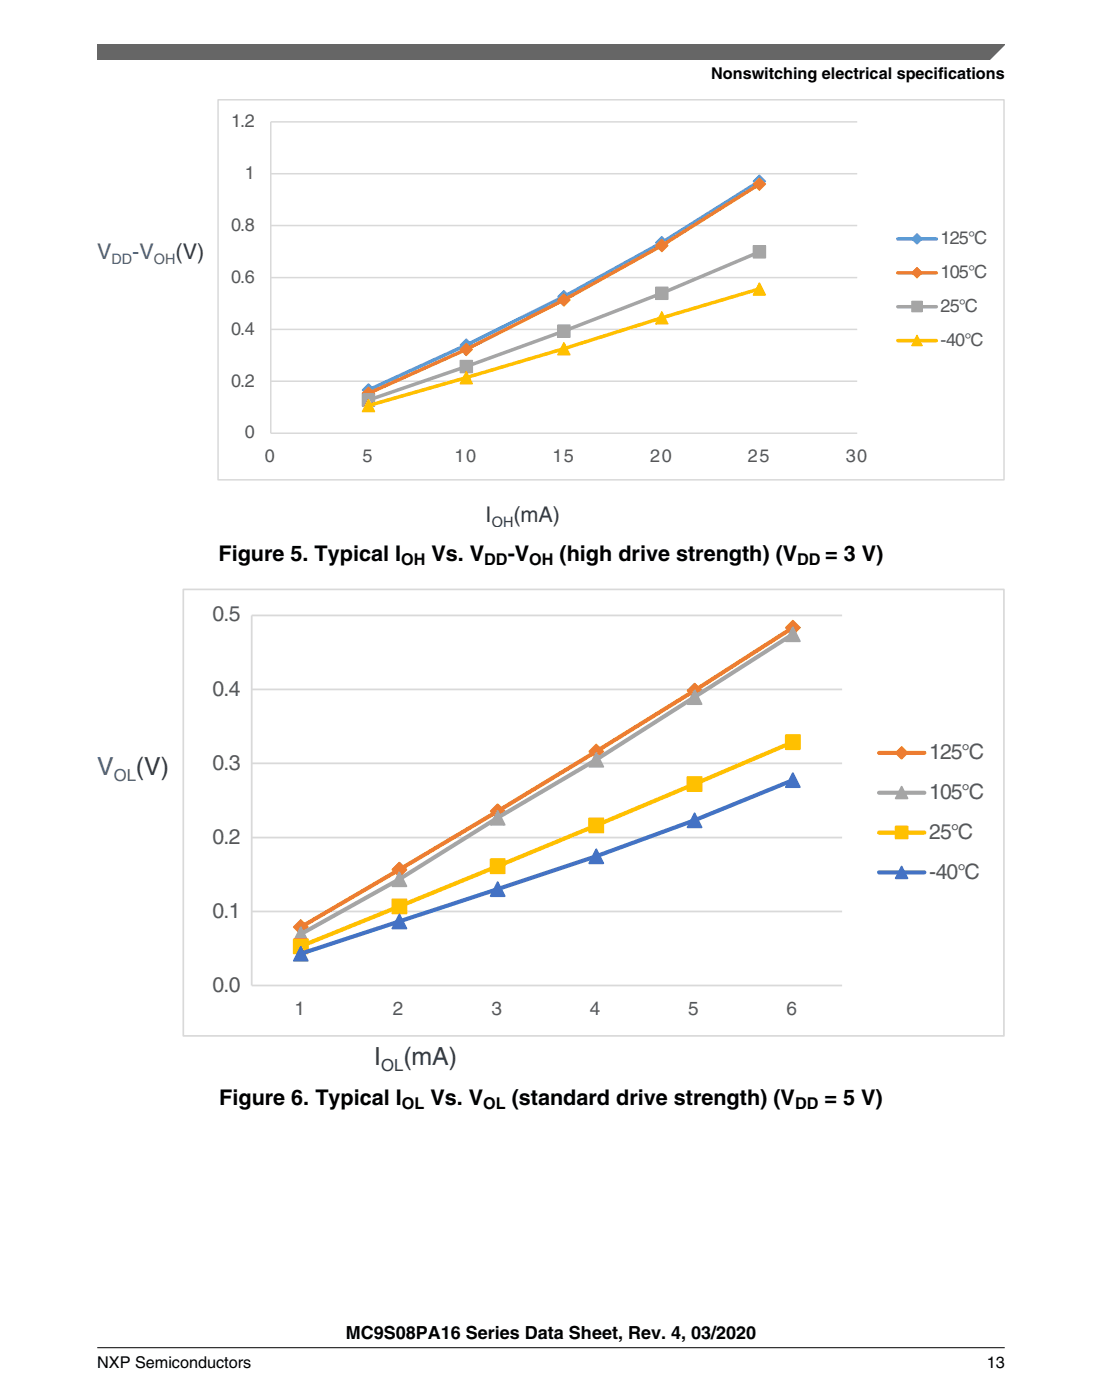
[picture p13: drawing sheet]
<svg xmlns="http://www.w3.org/2000/svg" width="216mm" height="274mm" viewBox="0 0 216 274" stroke-linecap="round" stroke-linejoin="round" font-family="sans-serif">
<defs><g id="words">
<text font-size="4.9" fill="#4e6172" x="19" y="151.8">V</text>
<g font-size="4.9" fill="#2c3b4e">
<text x="26.6" y="151.8">(V)</text>
<text x="73.3" y="208.7">I</text>
<text x="79" y="208.7">(mA)</text>
</g>
<g font-size="4.2" fill="#4e6172">
<text x="19" y="50.7">V</text>
<text x="25.9" y="50.7">-V</text>
</g>
<g font-size="4.2" fill="#2c3b4e">
<text x="34.4" y="50.7">(V)</text>
<text x="95.1" y="102.2">I</text>
<text x="100.6" y="102.2">(mA)</text>
</g>
<g font-size="4.2">
<text x="42.8" y="109.9">Figure 5. Typical I</text>
<text x="84.5" y="109.9">Vs. V</text>
<text x="99.5" y="109.9">-V</text>
<text x="109.6" y="109.9">(high drive strength) (V</text>
<text x="161.7" y="109.9">= 3 V)</text>
<text x="43" y="216.5">Figure 6. Typical I</text>
<text x="84.3" y="216.5">Vs. V</text>
<text x="100.3" y="216.5">(standard drive strength) (V</text>
<text x="161.5" y="216.5">= 5 V)</text>
</g>
<g font-size="4.2" fill="#595959">
<text x="41.7" y="121.8">0.5</text>
<text x="41.7" y="136.3">0.4</text>
<text x="182.1" y="148.7">125°C</text>
<text x="41.7" y="150.8">0.3</text>
<text x="182.1" y="156.5">105°C</text>
<text x="41.7" y="165.3">0.2</text>
<text x="182.1" y="164.3">25°C</text>
<text x="182.1" y="172.1">-40°C</text>
<text x="41.7" y="179.8">0.1</text>
<text x="41.7" y="194.3">0.0</text>
</g>
<g font-size="3.7" fill="#595959">
<text x="57.7" y="199">1</text>
<text x="77" y="199">2</text>
<text x="96.3" y="199">3</text>
<text x="115.6" y="199">4</text>
<text x="134.8" y="199">5</text>
<text x="154.1" y="199">6</text>
</g>
<g font-size="3.5" fill="#595959">
<text x="45.3" y="24.9">1.2</text>
<text x="48" y="35.1">1</text>
<text x="45.3" y="45.2">0.8</text>
<text x="184.3" y="47.8">125°C</text>
<text x="45.3" y="55.4">0.6</text>
<text x="184.3" y="54.5">105°C</text>
<text x="45.3" y="65.6">0.4</text>
<text x="184.3" y="61.1">25°C</text>
<text x="184.3" y="67.8">-40°C</text>
<text x="45.3" y="75.7">0.2</text>
<text x="48" y="85.9">0</text>
<text x="51.9" y="90.5">0</text>
<text x="71" y="90.5">5</text>
<text x="89.1" y="90.5">10</text>
<text x="108.2" y="90.5">15</text>
<text x="127.4" y="90.5">20</text>
<text x="146.5" y="90.5">25</text>
<text x="165.7" y="90.5">30</text>
</g>
<text font-size="3.5" x="67.8" y="262.3">MC9S08PA16 Series Data Sheet, Rev. 4, 03/2020</text>
<text font-size="3.3" fill="#4e6172" x="22.3" y="153">OL</text>
<text font-size="3.3" fill="#2c3b4e" x="74.7" y="209.8">OL</text>
<g font-size="3.2">
<text x="139.3" y="15.5">Nonswitching electrical specifications</text>
<text x="78.6" y="110.7">OH</text>
<text x="94.9" y="110.7">DD</text>
<text x="103.7" y="110.7">OH</text>
<text x="156.2" y="110.7">DD</text>
<text x="78.7" y="217.4">OL</text>
<text x="94.7" y="217.4">OL</text>
<text x="155.8" y="217.4">DD</text>
<text x="19" y="268">NXP Semiconductors</text>
<text x="193.3" y="268">13</text>
</g>
<g font-size="2.8" fill="#4e6172">
<text x="21.9" y="51.7">DD</text>
<text x="30.2" y="51.7">OH</text>
</g>
<text font-size="2.8" fill="#2c3b4e" x="96.3" y="103.2">OH</text>
</g></defs>
<path d="M53 34h114.9M167.9 23.9h-114.9v61h114.9M53 54.4h114.9M53 44.2h114.9M53 74.7h114.9M53 64.5h114.9" fill="none" stroke="#d9d9d9" stroke-width=".3"/>
<path d="M148.8 35.5l-19.2 12-19.1 10.6-19.1 9.5-19.2 8.8" fill="none" stroke="#5b9bd5" stroke-width=".69"/>
<path d="M72.2 75.2l1.2 1.2-1.2 1.2-1.2-1.2z" fill="#5b9bd5"/>
<path d="M72.2 75.2l1.2 1.2-1.2 1.2-1.2-1.2z" fill="none" stroke="#5b9bd5" stroke-width=".28"/>
<path d="M91.4 66.4l1.1 1.2-1.1 1.2-1.2-1.2z" fill="#5b9bd5"/>
<path d="M91.4 66.4l1.1 1.2-1.1 1.2-1.2-1.2z" fill="none" stroke="#5b9bd5" stroke-width=".28"/>
<path d="M109.3 58.1l1.2-1.1 1.2 1.1-1.2 1.2z" fill="#5b9bd5"/>
<path d="M109.3 58.1l1.2-1.1 1.2 1.1-1.2 1.2z" fill="none" stroke="#5b9bd5" stroke-width=".28"/>
<path d="M129.7 46.4l1.1 1.2-1.1 1.1-1.2-1.1z" fill="#5b9bd5"/>
<path d="M129.7 46.4l1.1 1.2-1.1 1.1-1.2-1.1z" fill="none" stroke="#5b9bd5" stroke-width=".28"/>
<path d="M148.8 34.3l1.2 1.2-1.2 1.2-1.2-1.2z" fill="#5b9bd5"/>
<path d="M148.8 34.3l1.2 1.2-1.2 1.2-1.2-1.2z" fill="none" stroke="#5b9bd5" stroke-width=".28"/>
<path d="M148.8 36.1a488.2 488.2 0 0 1-76.6 41" fill="none" stroke="#ed7d31" stroke-width=".69"/>
<path d="M72.2 75.9l1.2 1.2-1.2 1.1-1.2-1.1z" fill="#ed7d31"/>
<path d="M72.2 75.9l1.2 1.2-1.2 1.1-1.2-1.1z" fill="none" stroke="#ed7d31" stroke-width=".28"/>
<path d="M90.2 68.5l1.2-1.2 1.1 1.2-1.1 1.2z" fill="#ed7d31"/>
<path d="M90.2 68.5l1.2-1.2 1.1 1.2-1.1 1.2z" fill="none" stroke="#ed7d31" stroke-width=".28"/>
<path d="M109.3 58.8l1.2-1.2 1.2 1.2-1.2 1.2z" fill="#ed7d31"/>
<path d="M109.3 58.8l1.2-1.2 1.2 1.2-1.2 1.2z" fill="none" stroke="#ed7d31" stroke-width=".28"/>
<path d="M129.7 46.9l1.1 1.2-1.1 1.2-1.2-1.2z" fill="#ed7d31"/>
<path d="M129.7 46.9l1.1 1.2-1.1 1.2-1.2-1.2z" fill="none" stroke="#ed7d31" stroke-width=".28"/>
<path d="M148.8 34.9l1.2 1.2-1.2 1.2-1.2-1.2z" fill="#ed7d31"/>
<path d="M148.8 34.9l1.2 1.2-1.2 1.2-1.2-1.2z" fill="none" stroke="#ed7d31" stroke-width=".28"/>
<path d="M148.8 49.4a904.2 904.2 0 0 1-76.6 29" fill="none" stroke="#a5a5a5" stroke-width=".69"/>
<path d="M71 77.2h2.4v2.4h-2.4z" fill="#a5a5a5"/>
<path d="M71 77.2h2.4v2.4h-2.4z" fill="none" stroke="#a5a5a5" stroke-width=".28"/>
<path d="M90.2 70.6h2.3v2.4h-2.3z" fill="#a5a5a5"/>
<path d="M90.2 70.6h2.3v2.4h-2.3z" fill="none" stroke="#a5a5a5" stroke-width=".28"/>
<path d="M109.3 63.7h2.4v2.4h-2.4z" fill="#a5a5a5"/>
<path d="M109.3 63.7h2.4v2.4h-2.4z" fill="none" stroke="#a5a5a5" stroke-width=".28"/>
<path d="M128.5 56.3h2.3v2.3h-2.3z" fill="#a5a5a5"/>
<path d="M128.5 56.3h2.3v2.3h-2.3z" fill="none" stroke="#a5a5a5" stroke-width=".28"/>
<path d="M147.6 48.2h2.4v2.3h-2.4z" fill="#a5a5a5"/>
<path d="M147.6 48.2h2.4v2.3h-2.4z" fill="none" stroke="#a5a5a5" stroke-width=".28"/>
<path d="M148.8 56.6l-19.2 5.7-19.1 6-38.3 11.2" fill="none" stroke="#ffc000" stroke-width=".69"/>
<path d="M72.2 78.3l1.2 2.4h-2.4z" fill="#ffc000"/>
<path d="M72.2 78.3l1.2 2.4h-2.4z" fill="none" stroke="#ffc000" stroke-width=".28"/>
<path d="M91.4 72.8l1.1 2.4h-2.3z" fill="#ffc000"/>
<path d="M91.4 72.8l1.1 2.4h-2.3z" fill="none" stroke="#ffc000" stroke-width=".28"/>
<path d="M110.5 67.1l1.2 2.4h-2.4z" fill="#ffc000"/>
<path d="M110.5 67.1l1.2 2.4h-2.4z" fill="none" stroke="#ffc000" stroke-width=".28"/>
<path d="M129.7 61.1l1.1 2.4h-2.3z" fill="#ffc000"/>
<path d="M129.7 61.1l1.1 2.4h-2.3z" fill="none" stroke="#ffc000" stroke-width=".28"/>
<path d="M148.8 55.4l1.2 2.4h-2.4z" fill="#ffc000"/>
<path d="M148.8 55.4l1.2 2.4h-2.4z" fill="none" stroke="#ffc000" stroke-width=".28"/>
<path d="M175.9 46.8h7.5" fill="none" stroke="#5b9bd5" stroke-width=".69"/>
<path d="M179.7 45.8l.9 1-.9 1-1-1z" fill="#5b9bd5"/>
<path d="M179.7 45.8l.9 1-.9 1-1-1z" fill="none" stroke="#5b9bd5" stroke-width=".28"/>
<path d="M175.9 53.5h7.5" fill="none" stroke="#ed7d31" stroke-width=".69"/>
<path d="M179.7 52.5l.9 1-.9 .9-1-.9z" fill="#ed7d31"/>
<path d="M179.7 52.5l.9 1-.9 .9-1-.9z" fill="none" stroke="#ed7d31" stroke-width=".28"/>
<path d="M175.9 60.1h7.5" fill="none" stroke="#a5a5a5" stroke-width=".69"/>
<path d="M178.7 59.1h1.9v2h-1.9z" fill="#a5a5a5"/>
<path d="M178.7 59.1h1.9v2h-1.9z" fill="none" stroke="#a5a5a5" stroke-width=".3"/>
<path d="M175.9 66.7h7.5" fill="none" stroke="#ffc000" stroke-width=".69"/>
<path d="M179.7 65.7l.9 2h-1.9z" fill="#ffc000"/>
<path d="M179.7 65.7l.9 2h-1.9z" fill="none" stroke="#ffc000" stroke-width=".28"/>
<path d="M42.7 19.6h154v74.4h-154z" fill="none" stroke="#d9d9d9" stroke-width=".3"/>
<path d="M49.3 135.1h115.7M165 120.6h-115.7v72.5h115.7M49.3 149.6h115.7M49.3 178.6h115.7M49.3 164.1h115.7" fill="none" stroke="#d9d9d9" stroke-width=".35"/>
<path d="M155.3 123a2187.5 2187.5 0 0 1-96.3 58.7" fill="none" stroke="#ed7d31" stroke-width=".81"/>
<path d="M57.5 181.7l1.4-1.4 1.4 1.4-1.4 1.3z" fill="#ed7d31"/>
<path d="M57.5 181.7l1.4-1.4 1.4 1.4-1.4 1.3z" fill="none" stroke="#ed7d31" stroke-width=".33"/>
<path d="M78.2 169l1.4 1.4-1.4 1.4-1.3-1.4z" fill="#ed7d31"/>
<path d="M78.2 169l1.4 1.4-1.4 1.4-1.3-1.4z" fill="none" stroke="#ed7d31" stroke-width=".33"/>
<path d="M96.1 159l1.4-1.4 1.4 1.4-1.4 1.3z" fill="#ed7d31"/>
<path d="M96.1 159l1.4-1.4 1.4 1.4-1.4 1.3z" fill="none" stroke="#ed7d31" stroke-width=".33"/>
<path d="M115.4 147.2l1.4-1.3 1.4 1.3-1.4 1.4z" fill="#ed7d31"/>
<path d="M115.4 147.2l1.4-1.3 1.4 1.3-1.4 1.4z" fill="none" stroke="#ed7d31" stroke-width=".33"/>
<path d="M136.1 133.9l1.4 1.4-1.4 1.4-1.4-1.4z" fill="#ed7d31"/>
<path d="M136.1 133.9l1.4 1.4-1.4 1.4-1.4-1.4z" fill="none" stroke="#ed7d31" stroke-width=".33"/>
<path d="M155.3 121.6l1.4 1.4-1.4 1.4-1.4-1.4z" fill="#ed7d31"/>
<path d="M155.3 121.6l1.4 1.4-1.4 1.4-1.4-1.4z" fill="none" stroke="#ed7d31" stroke-width=".33"/>
<path d="M155.3 124.3l-38.5 24.6-19.3 11.3-19.3 12.1-19.2 10.7" fill="none" stroke="#a5a5a5" stroke-width=".81"/>
<path d="M58.9 181.7l1.4 2.7h-2.8z" fill="#a5a5a5"/>
<path d="M58.9 181.7l1.4 2.7h-2.8z" fill="none" stroke="#a5a5a5" stroke-width=".33"/>
<path d="M78.2 170.9l1.4 2.8h-2.7z" fill="#a5a5a5"/>
<path d="M78.2 170.9l1.4 2.8h-2.7z" fill="none" stroke="#a5a5a5" stroke-width=".33"/>
<path d="M97.5 158.8l1.4 2.8h-2.8z" fill="#a5a5a5"/>
<path d="M97.5 158.8l1.4 2.8h-2.8z" fill="none" stroke="#a5a5a5" stroke-width=".33"/>
<path d="M116.8 147.5l1.4 2.7h-2.8z" fill="#a5a5a5"/>
<path d="M116.8 147.5l1.4 2.7h-2.8z" fill="none" stroke="#a5a5a5" stroke-width=".33"/>
<path d="M136.1 135.2l1.4 2.8h-2.8z" fill="#a5a5a5"/>
<path d="M136.1 135.2l1.4 2.8h-2.8z" fill="none" stroke="#a5a5a5" stroke-width=".33"/>
<path d="M155.3 122.9l1.4 2.8h-2.8z" fill="#a5a5a5"/>
<path d="M155.3 122.9l1.4 2.8h-2.8z" fill="none" stroke="#a5a5a5" stroke-width=".33"/>
<path d="M155.3 145.4l-38.5 16.3-57.8 23.7" fill="none" stroke="#ffc000" stroke-width=".81"/>
<path d="M57.5 184h2.8v2.8h-2.8z" fill="#ffc000"/>
<path d="M57.5 184h2.8v2.8h-2.8z" fill="none" stroke="#ffc000" stroke-width=".33"/>
<path d="M76.9 176.2h2.7v2.8h-2.7z" fill="#ffc000"/>
<path d="M76.9 176.2h2.7v2.8h-2.7z" fill="none" stroke="#ffc000" stroke-width=".33"/>
<path d="M96.1 168.3h2.8v2.8h-2.8z" fill="#ffc000"/>
<path d="M96.1 168.3h2.8v2.8h-2.8z" fill="none" stroke="#ffc000" stroke-width=".33"/>
<path d="M115.4 160.3h2.8v2.8h-2.8z" fill="#ffc000"/>
<path d="M115.4 160.3h2.8v2.8h-2.8z" fill="none" stroke="#ffc000" stroke-width=".33"/>
<path d="M134.7 152.2h2.8v2.8h-2.8z" fill="#ffc000"/>
<path d="M134.7 152.2h2.8v2.8h-2.8z" fill="none" stroke="#ffc000" stroke-width=".33"/>
<path d="M153.9 144h2.8v2.8h-2.8z" fill="#ffc000"/>
<path d="M153.9 144h2.8v2.8h-2.8z" fill="none" stroke="#ffc000" stroke-width=".33"/>
<path d="M155.3 152.9l-19.2 7.8-19.3 7.1-57.8 19.1" fill="none" stroke="#4472c4" stroke-width=".81"/>
<path d="M58.9 185.5l1.4 2.8h-2.8z" fill="#4472c4"/>
<path d="M58.9 185.5l1.4 2.8h-2.8z" fill="none" stroke="#4472c4" stroke-width=".33"/>
<path d="M78.2 179.2l1.4 2.7h-2.7z" fill="#4472c4"/>
<path d="M78.2 179.2l1.4 2.7h-2.7z" fill="none" stroke="#4472c4" stroke-width=".33"/>
<path d="M97.5 172.8l1.4 2.8h-2.8z" fill="#4472c4"/>
<path d="M97.5 172.8l1.4 2.8h-2.8z" fill="none" stroke="#4472c4" stroke-width=".33"/>
<path d="M116.8 166.4l1.4 2.8h-2.8z" fill="#4472c4"/>
<path d="M116.8 166.4l1.4 2.8h-2.8z" fill="none" stroke="#4472c4" stroke-width=".33"/>
<path d="M136.1 159.3l1.4 2.8h-2.8z" fill="#4472c4"/>
<path d="M136.1 159.3l1.4 2.8h-2.8z" fill="none" stroke="#4472c4" stroke-width=".33"/>
<path d="M155.3 151.5l1.4 2.7h-2.8z" fill="#4472c4"/>
<path d="M155.3 151.5l1.4 2.7h-2.8z" fill="none" stroke="#4472c4" stroke-width=".33"/>
<path d="M172.2 147.5h8.9" fill="none" stroke="#ed7d31" stroke-width=".81"/>
<path d="M176.6 146.4l1.2 1.1-1.2 1.2-1.1-1.2z" fill="#ed7d31"/>
<path d="M176.6 146.4l1.2 1.1-1.2 1.2-1.1-1.2z" fill="none" stroke="#ed7d31" stroke-width=".33"/>
<path d="M172.2 155.3h8.9" fill="none" stroke="#a5a5a5" stroke-width=".81"/>
<path d="M176.6 154.1l1.2 2.4h-2.3z" fill="#a5a5a5"/>
<path d="M176.6 154.1l1.2 2.4h-2.3z" fill="none" stroke="#a5a5a5" stroke-width=".33"/>
<path d="M172.2 163.1h8.9" fill="none" stroke="#ffc000" stroke-width=".81"/>
<path d="M175.5 162h2.3v2.3h-2.3z" fill="#ffc000"/>
<path d="M175.5 162h2.3v2.3h-2.3z" fill="none" stroke="#ffc000" stroke-width=".35"/>
<path d="M172.2 170.9h8.9" fill="none" stroke="#4472c4" stroke-width=".81"/>
<path d="M176.6 169.8l1.2 2.3h-2.3z" fill="#4472c4"/>
<path d="M176.6 169.8l1.2 2.3h-2.3z" fill="none" stroke="#4472c4" stroke-width=".33"/>
<path d="M35.9 115.5h160.8v87.5h-160.8z" fill="none" stroke="#d9d9d9" stroke-width=".33"/>
<path d="M19 8.7h177.8l-5.6 3h-172.2z" fill="#666"/>
<path d="M19 11.7v-3h177.8l-3 3" fill="none" stroke="#666" stroke-width=".28"/>
<path d="M19 264.1h177.8" fill="none" stroke="#000" stroke-width=".2"/>
<use href="#words"/>
</svg>
